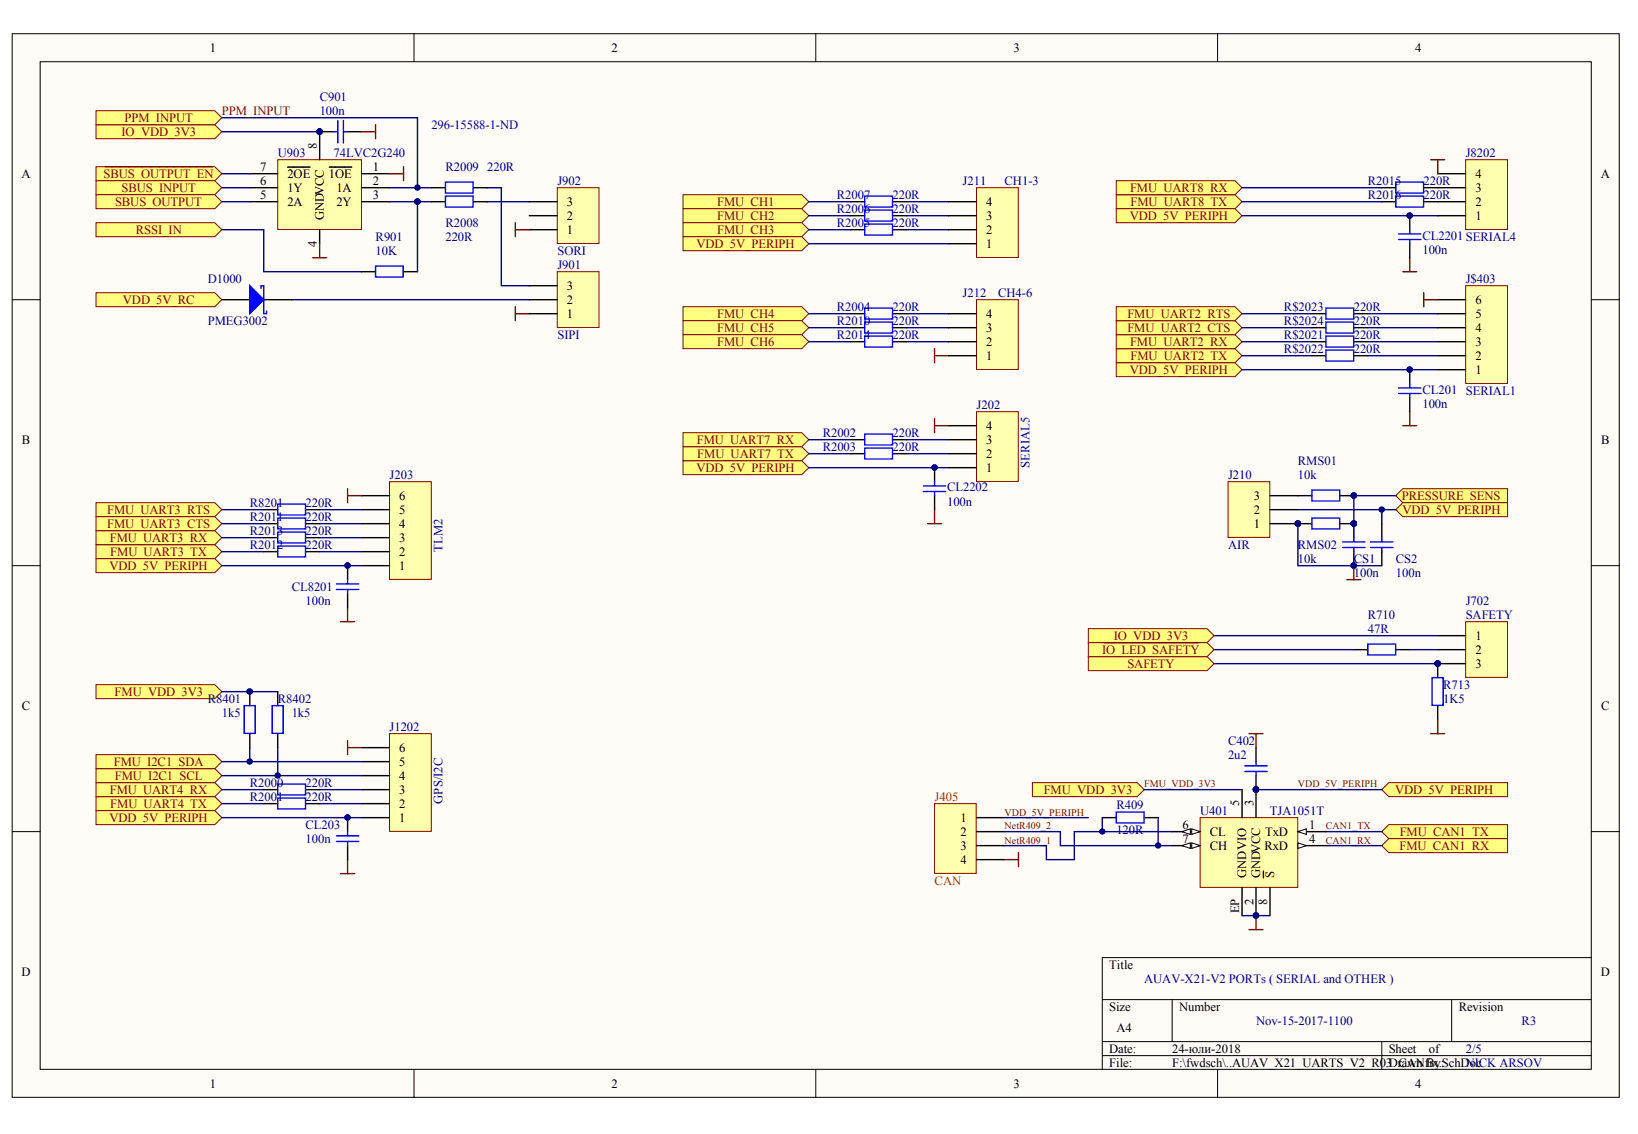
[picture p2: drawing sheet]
<svg xmlns="http://www.w3.org/2000/svg" width="289mm" height="200mm" viewBox="0 0 289 200" stroke-linecap="round" stroke-linejoin="round" font-family="sans-serif">
<defs><g id="words">
<g font-size="2.2">
<text x="37" y="9.2">1</text>
<text x="107.9" y="9.2">2</text>
<text x="178.8" y="9.2">3</text>
<text x="249.6" y="9.2">4</text>
<text x="55.9" y="26.2" transform="rotate(-90 55.9 26.2)">8</text>
<text x="3.8" y="31.4">A</text>
<text x="45.9" y="35.1">5</text>
<text x="45.9" y="32.6">6</text>
<text x="45.9" y="30.2">7</text>
<text x="50.7" y="33.9">1Y</text>
<text x="50.7" y="31.4">2OE</text>
<text x="58" y="31.4">1OE</text>
<text x="59.3" y="33.9">1A</text>
<text x="65.8" y="30.2">1</text>
<text x="65.8" y="32.6">2</text>
<text x="65.8" y="35.1">3</text>
<text x="260.3" y="33.9">3</text>
<text x="260.3" y="31.4">4</text>
<text x="282.4" y="31.4">A</text>
<text x="50.7" y="36.3">2A</text>
<text x="57.1" y="38.8" transform="rotate(-90 57.1 38.8)">GNDVCC</text>
<text x="59.3" y="36.3">2Y</text>
<text x="100" y="41.3">1</text>
<text x="100" y="38.8">2</text>
<text x="100" y="36.3">3</text>
<text x="174" y="41.3">2</text>
<text x="174" y="38.8">3</text>
<text x="174" y="36.3">4</text>
<text x="260.3" y="38.8">1</text>
<text x="260.3" y="36.3">2</text>
<text x="55.9" y="43.6" transform="rotate(-90 55.9 43.6)">4</text>
<text x="174" y="43.7">1</text>
<text x="100" y="53.6">2</text>
<text x="100" y="51.1">3</text>
<text x="260.3" y="53.6">6</text>
<text x="100" y="56.1">1</text>
<text x="174" y="58.6">3</text>
<text x="174" y="56.1">4</text>
<text x="260.3" y="58.6">4</text>
<text x="260.3" y="56.1">5</text>
<text x="174" y="63.5">1</text>
<text x="174" y="61">2</text>
<text x="260.3" y="66">1</text>
<text x="260.3" y="63.5">2</text>
<text x="260.3" y="61">3</text>
<text x="174" y="75.8">4</text>
<text x="3.9" y="78.3">B</text>
<text x="174" y="83.2">1</text>
<text x="174" y="80.8">2</text>
<text x="174" y="78.3">3</text>
<text x="282.4" y="78.3">B</text>
<text x="70.4" y="88.2">6</text>
<text x="221.2" y="88.2">3</text>
<text x="70.4" y="95.6">3</text>
<text x="70.4" y="93.1">4</text>
<text x="70.4" y="90.7">5</text>
<text x="221.2" y="93.1">1</text>
<text x="221.2" y="90.7">2</text>
<text x="70.4" y="100.6">1</text>
<text x="70.4" y="98.1">2</text>
<text x="260.3" y="112.9">1</text>
<text x="260.3" y="115.3">2</text>
<text x="260.3" y="117.8">3</text>
<text x="3.9" y="125.2">C</text>
<text x="282.4" y="125.2">C</text>
<text x="70.4" y="137.6">4</text>
<text x="70.4" y="135.1">5</text>
<text x="70.4" y="132.7">6</text>
<text x="70.4" y="142.5">2</text>
<text x="70.4" y="140">3</text>
<text x="218.6" y="142.3" transform="rotate(-90 218.6 142.3)">5</text>
<text x="221.1" y="142.3" transform="rotate(-90 221.1 142.3)">3</text>
<text x="70.4" y="145">1</text>
<text x="169.4" y="145">1</text>
<text x="169.4" y="147.4">2</text>
<text x="169.4" y="149.9">3</text>
<text x="208.6" y="146.2">6</text>
<text x="208.6" y="148.7">7</text>
<text x="213.4" y="147.4">CL</text>
<text x="213.4" y="149.9">CH</text>
<text x="223" y="149.9">RxD</text>
<text x="223.1" y="147.4">TxD</text>
<text x="230.9" y="146.2">1</text>
<text x="230.9" y="148.7">4</text>
<text x="169.4" y="152.4">4</text>
<text x="219.8" y="154.9" transform="rotate(-90 219.8 154.9)">GNDVIO</text>
<text x="222.3" y="154.9" transform="rotate(-90 222.3 154.9)">GNDVCC</text>
<text x="224.8" y="154.9" transform="rotate(-90 224.8 154.9)">S</text>
<text x="218.6" y="161.1" transform="rotate(-90 218.6 161.1)">EP</text>
<text x="221.1" y="159.7" transform="rotate(-90 221.1 159.7)">2</text>
<text x="223.5" y="159.7" transform="rotate(-90 223.5 159.7)">8</text>
<text x="3.8" y="172.1">D</text>
<text x="195.7" y="170.9">Title</text>
<text x="282.4" y="172.1">D</text>
<text x="195.7" y="178.3">Size</text>
<text x="208" y="178.3">Number</text>
<text x="257.3" y="178.3">Revision</text>
<text x="195.7" y="185.7">Date:</text>
<text x="196.9" y="182">A4</text>
<text x="206.7" y="185.7">24-юли-2018</text>
<text x="245" y="185.7">Sheet</text>
<text x="252" y="185.7">of</text>
<text x="37" y="191.9">1</text>
<text x="107.9" y="191.9">2</text>
<text x="178.8" y="191.9">3</text>
<text x="195.7" y="188.2">File:</text>
<text x="206.7" y="188.2">F:\fwdsch\..AUAV_X21_UARTS_V2_R03_CANfix.SchDoc</text>
<text x="245" y="188.2">Drawn By:</text>
<text x="249.6" y="191.9">4</text>
</g>
<g font-size="2.2" fill="#000080">
<text x="56.4" y="17.8">C901</text>
<text x="56.4" y="20.3">100n</text>
<text x="76.1" y="22.7">296-15588-1-ND</text>
<text x="49" y="27.7">U903</text>
<text x="58.8" y="27.7">74LVC2G240</text>
<text x="258.5" y="27.7">J8202</text>
<text x="78.6" y="30.2">R2009</text>
<text x="86" y="30.2">220R</text>
<text x="98.3" y="32.6">J902</text>
<text x="147.6" y="35.1">R2007</text>
<text x="157.4" y="35.1">220R</text>
<text x="169.8" y="32.6">J211</text>
<text x="177.2" y="32.6">CH1-3</text>
<text x="241.3" y="32.6">R2015</text>
<text x="241.3" y="35.1">R2016</text>
<text x="251.1" y="32.6">220R</text>
<text x="251.1" y="35.1">220R</text>
<text x="78.6" y="40">R2008</text>
<text x="147.6" y="40">R2005</text>
<text x="147.6" y="37.6">R2006</text>
<text x="157.4" y="40">220R</text>
<text x="157.4" y="37.6">220R</text>
<text x="66.3" y="42.5">R901</text>
<text x="66.3" y="45">10K</text>
<text x="78.6" y="42.5">220R</text>
<text x="98.3" y="47.4">J901</text>
<text x="98.3" y="45">SORI</text>
<text x="250.9" y="42.2">CL2201SERIAL4</text>
<text x="250.9" y="44.7">100n</text>
<text x="36.7" y="49.9">D1000</text>
<text x="169.8" y="52.4">J212</text>
<text x="176" y="52.4">CH4-6</text>
<text x="258.5" y="49.9">J$403</text>
<text x="36.7" y="57.3">PMEG3002</text>
<text x="98.3" y="59.8">SIPI</text>
<text x="147.6" y="54.8">R2004</text>
<text x="147.6" y="57.3">R2010</text>
<text x="147.6" y="59.8">R2014</text>
<text x="157.4" y="54.8">220R</text>
<text x="157.4" y="57.3">220R</text>
<text x="157.4" y="59.8">220R</text>
<text x="226.5" y="59.8">R$2021</text>
<text x="226.5" y="54.8">R$2023</text>
<text x="226.5" y="57.3">R$2024</text>
<text x="238.8" y="59.8">220R</text>
<text x="238.8" y="54.8">220R</text>
<text x="238.8" y="57.3">220R</text>
<text x="226.5" y="62.3">R$2022</text>
<text x="238.8" y="62.3">220R</text>
<text x="250.9" y="69.4">CL201 SERIAL1</text>
<text x="250.9" y="71.9">100n</text>
<text x="145.1" y="77.1">R2002</text>
<text x="157.4" y="77.1">220R</text>
<text x="172.2" y="72.1">J202</text>
<text x="145.1" y="79.5">R2003</text>
<text x="157.4" y="79.5">220R</text>
<text x="181.6" y="82.5" transform="rotate(-90 181.6 82.5)">SERIAL5</text>
<text x="228.9" y="82">RMS01</text>
<text x="44.1" y="89.4">R8201</text>
<text x="53.9" y="89.4">220R</text>
<text x="68.7" y="84.5">J203</text>
<text x="167.1" y="86.7">CL2202</text>
<text x="167.1" y="89.2">100n</text>
<text x="216.6" y="84.5">J210</text>
<text x="228.9" y="84.5">10k</text>
<text x="44.1" y="91.9">R2011</text>
<text x="44.1" y="94.4">R2013</text>
<text x="53.9" y="91.9">220R</text>
<text x="53.9" y="94.4">220R</text>
<text x="44.1" y="96.8">R2012</text>
<text x="53.9" y="96.8">220R</text>
<text x="78.1" y="97.3" transform="rotate(-90 78.1 97.3)">TLM2</text>
<text x="216.6" y="96.8">AIR</text>
<text x="228.9" y="96.8">RMS02</text>
<text x="228.9" y="99.3">10k</text>
<text x="238.8" y="99.3">CS1</text>
<text x="238.8" y="101.8">100n</text>
<text x="246.2" y="99.3">CS2</text>
<text x="246.2" y="101.8">100n</text>
<text x="51.5" y="104.2">CL8201</text>
<text x="53.9" y="106.7">100n</text>
<text x="258.5" y="106.7">J702</text>
<text x="241.3" y="109.2">R710</text>
<text x="241.3" y="111.6">47R</text>
<text x="258.5" y="109.2">SAFETY</text>
<text x="36.7" y="124">R8401</text>
<text x="49" y="124">R8402</text>
<text x="254.6" y="121.5">R713</text>
<text x="254.6" y="124">1K5</text>
<text x="39.1" y="126.5">1k5</text>
<text x="51.5" y="126.5">1k5</text>
<text x="68.7" y="128.9">J1202</text>
<text x="216.6" y="131.4">C402</text>
<text x="216.6" y="133.9">2u2</text>
<text x="44.1" y="138.8">R2000</text>
<text x="44.1" y="141.3">R2001</text>
<text x="53.9" y="138.8">220R</text>
<text x="53.9" y="141.3">220R</text>
<text x="78.1" y="141.7" transform="rotate(-90 78.1 141.7)">GPS/I2C</text>
<text x="196.9" y="142.8">R409</text>
<text x="211.7" y="143.7">U401</text>
<text x="224" y="143.7">TJA1051T</text>
<text x="53.9" y="146.2">CL203</text>
<text x="53.9" y="148.7">100n</text>
<text x="196.9" y="147.2">120R</text>
<text x="201.8" y="173.4">AUAV-X21-V2 PORTs ( SERIAL and OTHER )</text>
<text x="221.5" y="180.8">Nov-15-2017-1100</text>
<text x="258.5" y="185.7">2/5</text>
<text x="268.4" y="180.8">R3</text>
<text x="258.5" y="188.2">NICK ARSOV</text>
</g>
<g font-size="2.2" fill="#800000">
<text x="22" y="21.5">PPM_INPUT</text>
<text x="39.1" y="20.3">PPM_INPUT</text>
<text x="21.4" y="24">IO_VDD_3V3</text>
<text x="18.3" y="31.4">SBUS_OUTPUT_EN</text>
<text x="21.4" y="33.9">SBUS_INPUT</text>
<text x="199.3" y="33.9">FMU_UART8_RX</text>
<text x="20.3" y="36.3">SBUS_OUTPUT</text>
<text x="24" y="41.3">RSSI_IN</text>
<text x="126.5" y="36.3">FMU_CH1</text>
<text x="126.5" y="38.8">FMU_CH2</text>
<text x="126.5" y="41.3">FMU_CH3</text>
<text x="199.3" y="38.8">VDD_5V_PERIPH</text>
<text x="199.4" y="36.3">FMU_UART8_TX</text>
<text x="122.9" y="43.7">VDD_5V_PERIPH</text>
<text x="21.7" y="53.6">VDD_5V_RC</text>
<text x="126.5" y="56.1">FMU_CH4</text>
<text x="126.5" y="58.6">FMU_CH5</text>
<text x="198.9" y="58.6">FMU_UART2_CTS</text>
<text x="198.9" y="56.1">FMU_UART2_RTS</text>
<text x="126.5" y="61">FMU_CH6</text>
<text x="199.3" y="66">VDD_5V_PERIPH</text>
<text x="199.3" y="61">FMU_UART2_RX</text>
<text x="199.4" y="63.5">FMU_UART2_TX</text>
<text x="122.9" y="83.2">VDD_5V_PERIPH</text>
<text x="122.9" y="78.3">FMU_UART7_RX</text>
<text x="123" y="80.8">FMU_UART7_TX</text>
<text x="247.3" y="88.2">PRESSURE_SENS</text>
<text x="18.9" y="90.7">FMU_UART3_RTS</text>
<text x="18.9" y="93.1">FMU_UART3_CTS</text>
<text x="19.4" y="95.6">FMU_UART3_RX</text>
<text x="247.4" y="90.7">VDD_5V_PERIPH</text>
<text x="19.3" y="100.6">VDD_5V_PERIPH</text>
<text x="19.4" y="98.1">FMU_UART3_TX</text>
<text x="196.5" y="112.9">IO_VDD_3V3</text>
<text x="194.4" y="115.3">IO_LED_SAFETY</text>
<text x="198.9" y="117.8">SAFETY</text>
<text x="20.2" y="122.8">FMU_VDD_3V3</text>
<text x="20.1" y="135.1">FMU_I2C1_SDA</text>
<text x="20.2" y="137.6">FMU_I2C1_SCL</text>
<text x="19.4" y="140">FMU_UART4_RX</text>
<text x="19.4" y="142.5">FMU_UART4_TX</text>
<text x="184.1" y="140">FMU_VDD_3V3</text>
<text x="246.1" y="140">VDD_5V_PERIPH</text>
<text x="19.3" y="145">VDD_5V_PERIPH</text>
<text x="246.9" y="149.9">FMU_CAN1_RX</text>
<text x="246.9" y="147.4">FMU_CAN1_TX</text>
</g>
<g font-size="2.2" fill="#f00">
<text x="164.9" y="141.3">J405</text>
<text x="164.9" y="156.1">CAN</text>
</g>
<g font-size="1.8" fill="#800000">
<text x="177.2" y="143.9">VDD_5V_PERIPH</text>
<text x="201.8" y="138.9">FMU_VDD_3V3</text>
<text x="228.9" y="138.9">VDD_5V_PERIPH</text>
<text x="177.2" y="148.8">NetR409_1</text>
<text x="177.2" y="146.3">NetR409_2</text>
<text x="233.9" y="146.3">CAN1_TX</text>
<text x="233.9" y="148.8">CAN1_RX</text>
</g>
</g></defs>
<g fill="#fffcf8" stroke="#000" stroke-width=".18">
<path d="M2.2 5.9h283.4v187.7h-283.4z"/>
<path d="M7.1 10.9h273.6v177.7h-273.6z"/>
</g>
<g fill="none" stroke="#000" stroke-width=".18">
<path d="M73 5.9v5M143.9 5.9v5M214.8 5.9v5M2.2 52.9h4.9M280.7 52.9h4.9M2.2 99.8h4.9M280.7 99.8h4.9M2.2 146.7h4.9M280.7 146.7h4.9M194.4 176.3h86.3M206.8 176.3v7.4M256.1 176.3v7.4"/>
<path d="M280.7 168.9h-86.3v19.8M73 188.7v4.9M143.9 188.7v4.9M194.4 183.7h86.3M194.4 186.2h86.3M214.8 188.7v4.9M243.7 183.7v5"/>
</g>
<path d="M247.4 75.1h2.5M248.7 72.6v2.5" fill="none" stroke="#800000" stroke-width=".25"/>
<g fill="#ffff80" stroke="#800000" stroke-width=".18">
<path d="M196.9 64h20.9l1.3 1.2-1.3 1.2h-20.9z" fill-rule="evenodd"/>
<path d="M196.9 61.5h20.9l1.3 1.2-1.3 1.3h-20.9z" fill-rule="evenodd"/>
<path d="M196.9 59h20.9l1.3 1.3-1.3 1.2h-20.9z" fill-rule="evenodd"/>
<path d="M196.9 56.6h20.9l1.3 1.2-1.3 1.2h-20.9z" fill-rule="evenodd"/>
<path d="M196.9 54.1h20.9l1.3 1.2-1.3 1.3h-20.9z" fill-rule="evenodd"/>
<path d="M16.9 140.5h21l1.2 1.3-1.2 1.2h-21z" fill-rule="evenodd"/>
<path d="M16.9 138.1h21l1.2 1.2-1.2 1.2h-21z" fill-rule="evenodd"/>
</g>
<path d="M219.1 57.8h12.3M219.1 55.3h12.3M219.1 62.7h12.3" fill="none" stroke="#000080" stroke-width=".25"/>
<path d="M248.7 65.2v2.5M248.7 70.1v2.5" fill="none" stroke="#000" stroke-width=".25"/>
<circle cx="248.7" cy="65.2" r=".48" fill="#000080" stroke="#000080" stroke-width=".18"/>
<path d="M246.7 69.4h3.9M246.7 68.4h3.9M248.7 67.7v.7M248.7 69.4v.7" fill="none" stroke="#00f" stroke-width=".25"/>
<path d="M172.2 72.6h7.4v12.3h-7.4z" fill="#ffffb0" stroke="#800000" stroke-width=".18"/>
<path d="M167.3 77.6h4.9M167.3 75.1h4.9M167.3 82.5h4.9M167.3 80h4.9" fill="none" stroke="#000" stroke-width=".25"/>
<g fill="#ffff80" stroke="#800000" stroke-width=".18">
<path d="M16.9 96.1h21l1.2 1.2-1.2 1.2h-21z" fill-rule="evenodd"/>
<path d="M16.9 93.6h21l1.2 1.2-1.2 1.3h-21z" fill-rule="evenodd"/>
<path d="M120.5 81.3h20.9l1.3 1.2-1.3 1.2h-20.9z" fill-rule="evenodd"/>
<path d="M120.5 78.8h20.9l1.3 1.2-1.3 1.3h-20.9z" fill-rule="evenodd"/>
<path d="M120.5 76.3h20.9l1.3 1.3-1.3 1.2h-20.9z" fill-rule="evenodd"/>
</g>
<path d="M68.7 129.4h7.4v17.2h-7.4z" fill="#ffffb0" stroke="#800000" stroke-width=".18"/>
<path d="M63.8 139.3h4.9M63.8 136.8h4.9M63.8 134.3h4.9M63.8 131.9h4.9M63.8 144.2h4.9M63.8 141.8h4.9" fill="none" stroke="#000" stroke-width=".25"/>
<path d="M164.8 73.9v2.4M164.8 75.1h2.5" fill="none" stroke="#800000" stroke-width=".25"/>
<path d="M142.7 82.5h24.6" fill="none" stroke="#000080" stroke-width=".25"/>
<path d="M16.9 143h21l1.2 1.2-1.2 1.3h-21z" fill-rule="evenodd" fill="#ffff80" stroke="#800000" stroke-width=".18"/>
<path d="M68.7 85h7.4v17.2h-7.4z" fill="#ffffb0" stroke="#800000" stroke-width=".18"/>
<path d="M63.8 99.8h4.9M63.8 97.3h4.9M63.8 94.8h4.9M63.8 92.4h4.9M63.8 89.9h4.9M63.8 87.4h4.9M61.3 144.2v2.5M61.3 149.2v2.4" fill="none" stroke="#000" stroke-width=".25"/>
<path d="M60.1 154.1h2.4M61.3 151.6v2.5" fill="none" stroke="#800000" stroke-width=".25"/>
<path d="M142.7 77.6h7.4M159.9 77.6h7.4M39.1 97.3h7.4M39.1 89.9h7.4M56.4 97.3h7.4M56.4 89.9h7.4M142.7 80h7.4M159.9 80h7.4M39.1 139.3h7.4M39.1 144.2h24.7M39.1 141.8h7.4" fill="none" stroke="#000080" stroke-width=".25"/>
<circle cx="61.3" cy="144.2" r=".48" fill="#000080" stroke="#000080" stroke-width=".18"/>
<path d="M59.3 147.4h4M59.3 148.4h4M61.3 146.7v.7M61.3 148.4v.8" fill="none" stroke="#00f" stroke-width=".25"/>
<g fill="#ffff80" stroke="#800000" stroke-width=".18">
<path d="M120.5 34.3h20.9l1.3 1.3-1.3 1.2h-20.9z" fill-rule="evenodd"/>
<path d="M120.5 36.8h20.9l1.3 1.2-1.3 1.3h-20.9z" fill-rule="evenodd"/>
<path d="M120.5 39.3h20.9l1.3 1.2-1.3 1.3h-20.9z" fill-rule="evenodd"/>
<path d="M120.5 54.1h20.9l1.3 1.2-1.3 1.3h-20.9z" fill-rule="evenodd"/>
<path d="M120.5 56.6h20.9l1.3 1.2-1.3 1.2h-20.9z" fill-rule="evenodd"/>
</g>
<path d="M142.7 35.6h7.4M142.7 38h7.4M159.9 35.6h7.4M159.9 38h7.4M142.7 57.8h7.4M142.7 40.5h7.4M142.7 55.3h7.4M159.9 40.5h7.4M159.9 55.3h7.4M56.4 139.3h7.4M56.4 141.8h7.4" fill="none" stroke="#000080" stroke-width=".25"/>
<path d="M49 28.2h14.8v12.3h-14.8z" fill="#ffffb0" stroke="#800000" stroke-width=".18"/>
<g fill="none" stroke="#000" stroke-width=".25">
<path d="M44.1 30.6h4.9M44.1 33.1h4.9M44.1 35.6h4.9M50.7 29.5h4M58.1 29.5h4M58.8 23.2h-2.4v5M61.3 23.2h2.5M63.8 30.6h4.9M63.8 33.1h4.9M63.8 35.6h4.9M56.4 40.5v2.5M63.8 47.9h2.4"/>
<path d="M71.2 47.9h2.4"/>
</g>
<circle cx="56.4" cy="23.2" r=".48" fill="#000080" stroke="#000080" stroke-width=".18"/>
<path d="M58.8 23.2h.8M59.6 21.3v3.9M60.6 21.3v3.9M60.6 23.2h.7M66.2 46.9h4.9v2h-4.9z" fill="none" stroke="#00f" stroke-width=".25"/>
<path d="M55.2 45.5h2.4M56.4 43v2.5M90.9 54.1v2.5M90.9 55.3h2.5" fill="none" stroke="#800000" stroke-width=".25"/>
<path d="M68.7 33.1h7.4" fill="none" stroke="#000080" stroke-width=".25"/>
<g fill="#ffff80" stroke="#800000" stroke-width=".18">
<path d="M16.9 22h21l1.2 1.2-1.2 1.3h-21z" fill-rule="evenodd"/>
<path d="M16.9 29.4h21l1.2 1.2-1.2 1.3h-21z" fill-rule="evenodd"/>
</g>
<path d="M18.6 29.4h18.9" fill="none" stroke="#800000" stroke-width=".25"/>
<g fill="#ffff80" stroke="#800000" stroke-width=".18">
<path d="M16.9 31.9h21l1.2 1.2-1.2 1.2h-21z" fill-rule="evenodd"/>
<path d="M16.9 34.3h21l1.2 1.3-1.2 1.2h-21z" fill-rule="evenodd"/>
<path d="M16.9 19.5h21l1.2 1.3-1.2 1.2h-21z" fill-rule="evenodd"/>
<path d="M16.9 39.3h21l1.2 1.2-1.2 1.3h-21z" fill-rule="evenodd"/>
</g>
<path d="M63.8 23.2h2.4M66.2 22v2.5M68.7 30.6h2.5M71.2 29.4v2.5" fill="none" stroke="#800000" stroke-width=".25"/>
<path d="M39.1 20.8h34.5v12.3M39.1 23.2h17.3M39.1 30.6h5M39.1 33.1h5M39.1 35.6h5M73.6 35.6h2.5M39.1 40.5h7.4v7.4h17.3" fill="none" stroke="#000080" stroke-width=".25"/>
<g fill="#000080" stroke="#000080" stroke-width=".18">
<circle cx="56.4" cy="23.2" r=".48"/>
<circle cx="73.6" cy="33.1" r=".48"/>
<circle cx="73.6" cy="35.6" r=".48"/>
</g>
<path d="M16.9 51.6h21l1.2 1.3-1.2 1.2h-21z" fill-rule="evenodd" fill="#ffff80" stroke="#800000" stroke-width=".18"/>
<path d="M51.5 52.9h41.9M159.9 57.8h7.4M241.3 57.8h12.3M241.3 55.3h12.3M219.1 65.2h34.5M219.1 60.3h12.3M241.3 60.3h12.3M241.3 62.7h12.3" fill="none" stroke="#000080" stroke-width=".25"/>
<path d="M258.5 50.4h7.4v17.2h-7.4z" fill="#ffffb0" stroke="#800000" stroke-width=".18"/>
<path d="M253.6 57.8h4.9M253.6 55.3h4.9M253.6 52.9h4.9M253.6 65.2h4.9M253.6 62.7h4.9M253.6 60.3h4.9M238.8 92.4v2.4M238.8 97.3v2.5" fill="none" stroke="#000" stroke-width=".25"/>
<g fill="#000080" stroke="#000080" stroke-width=".18">
<circle cx="238.8" cy="99.8" r=".48"/>
<circle cx="238.8" cy="92.3" r=".48"/>
</g>
<path d="M236.8 95.6h4M236.8 96.6h4M238.8 94.8v.8M238.8 96.6v.7" fill="none" stroke="#00f" stroke-width=".25"/>
<path d="M247.4 86.2h18.5v2.5h-18.5l-1.2-1.3z" fill-rule="evenodd" fill="#ffff80" stroke="#800000" stroke-width=".18"/>
<path d="M238.8 99.8v2.4M237.6 102.2h2.4" fill="none" stroke="#800000" stroke-width=".25"/>
<g fill="#000080" stroke="#000080" stroke-width=".18">
<circle cx="238.8" cy="99.8" r=".48"/>
<circle cx="228.9" cy="92.3" r=".48"/>
</g>
<path d="M228.9 92.4v7.4h14.8" fill="none" stroke="#000080" stroke-width=".25"/>
<path d="M247.4 88.7h18.5v2.4h-18.5l-1.2-1.2z" fill-rule="evenodd" fill="#ffff80" stroke="#800000" stroke-width=".18"/>
<path d="M39.1 52.9h5M46.5 52.9h5M243.7 92.4v2.4M243.7 97.3v2.5" fill="none" stroke="#000" stroke-width=".25"/>
<path d="M46 50.9v-.5h.5v4.9h.5v-.5M241.8 95.6h3.9M241.8 96.6h3.9M243.7 94.8v.8M243.7 96.6v.7" fill="none" stroke="#00f" stroke-width=".25"/>
<path d="M44.1 50.4l2.4 2.5-2.4 2.4z" fill="#00f" stroke="#00f" stroke-width=".25"/>
<g fill="#ffff80" stroke="#800000" stroke-width=".18">
<path d="M16.9 88.7h21l1.2 1.2-1.2 1.2h-21z" fill-rule="evenodd"/>
<path d="M16.9 91.1h21l1.2 1.3-1.2 1.2h-21z" fill-rule="evenodd"/>
</g>
<path d="M56.4 92.4h7.4M56.4 94.8h7.4" fill="none" stroke="#000080" stroke-width=".25"/>
<g fill="#ffff80" stroke="#800000" stroke-width=".18">
<path d="M196.9 34.3h20.9l1.3 1.3-1.3 1.2h-20.9z" fill-rule="evenodd"/>
<path d="M196.9 31.9h20.9l1.3 1.2-1.3 1.2h-20.9z" fill-rule="evenodd"/>
</g>
<path d="M231.4 55.3h2.5M231.4 57.8h2.5M238.8 55.3h2.5M238.8 57.8h2.5M231.4 60.3h2.5M231.4 62.7h2.5M238.8 60.3h2.5M238.8 62.7h2.5M228.9 87.4h2.5M228.9 92.4h2.5M236.3 87.4h2.5M236.3 92.4h2.5" fill="none" stroke="#000" stroke-width=".25"/>
<path d="M233.9 59.3h4.9v1.9h-4.9zM233.9 54.3h4.9v2h-4.9zM233.9 56.8h4.9v1.9h-4.9zM233.9 61.8h4.9v1.9h-4.9zM231.4 86.4h4.9v2h-4.9zM231.4 91.4h4.9v1.9h-4.9z" fill="none" stroke="#00f" stroke-width=".25"/>
<g fill="#000080" stroke="#000080" stroke-width=".18">
<circle cx="238.8" cy="87.4" r=".48"/>
<circle cx="228.9" cy="92.3" r=".48"/>
<circle cx="238.8" cy="92.3" r=".48"/>
</g>
<path d="M258.5 28.2h7.4v12.3h-7.4z" fill="#ffffb0" stroke="#800000" stroke-width=".18"/>
<path d="M253.6 38h4.9M253.6 35.6h4.9M253.6 33.1h4.9M253.6 30.6h4.9" fill="none" stroke="#000" stroke-width=".25"/>
<path d="M196.9 36.8h20.9l1.3 1.2-1.3 1.3h-20.9z" fill-rule="evenodd" fill="#ffff80" stroke="#800000" stroke-width=".18"/>
<path d="M252.4 28.2h2.4M253.6 28.2v2.4" fill="none" stroke="#800000" stroke-width=".25"/>
<path d="M219.1 38h34.5M219.1 33.1h24.6M219.1 35.6h24.6M39.1 92.4h7.4M39.1 94.8h7.4" fill="none" stroke="#000080" stroke-width=".25"/>
<path d="M46.5 89.9h2.5M53.9 89.9h2.5" fill="none" stroke="#000" stroke-width=".25"/>
<path d="M49 88.9h4.9v1.9h-4.9z" fill="none" stroke="#00f" stroke-width=".25"/>
<path d="M120.5 59h20.9l1.3 1.3-1.3 1.2h-20.9z" fill-rule="evenodd" fill="#ffff80" stroke="#800000" stroke-width=".18"/>
<path d="M142.7 60.3h7.4M159.9 60.3h7.4" fill="none" stroke="#000080" stroke-width=".25"/>
<path d="M164.8 61.5v2.5M164.8 62.7h2.5M60.1 109.7h2.4M61.3 107.2v2.5" fill="none" stroke="#800000" stroke-width=".25"/>
<path d="M16.9 98.5h21l1.2 1.3-1.2 1.2h-21z" fill-rule="evenodd" fill="#ffff80" stroke="#800000" stroke-width=".18"/>
<g fill="none" stroke="#000" stroke-width=".25">
<path d="M76.1 35.6h2.5M76.1 33.1h2.5M83.5 35.6h2.5M83.5 33.1h2.5M150.1 38h2.4M150.1 35.6h2.4M157.5 38h2.4M157.5 35.6h2.4M243.7 35.6h2.5M243.7 33.1h2.5M251.1 35.6h2.5M251.1 33.1h2.5"/>
<path d="M150.1 55.3h2.4M150.1 40.5h2.4M150.1 57.8h2.4M157.5 55.3h2.4M157.5 40.5h2.4M157.5 57.8h2.4M150.1 77.6h2.4M150.1 60.3h2.4M157.5 77.6h2.4M157.5 60.3h2.4M46.5 92.4h2.5M46.5 97.3h2.5"/>
<path d="M46.5 94.8h2.5M53.9 92.4h2.5M53.9 97.3h2.5M53.9 94.8h2.5M61.3 99.8v2.4M150.1 80h2.4M157.5 80h2.4M61.3 104.7v2.5M46.5 139.3h2.5M53.9 139.3h2.5M46.5 141.8h2.5M53.9 141.8h2.5"/>
</g>
<circle cx="61.3" cy="99.8" r=".48" fill="#000080" stroke="#000080" stroke-width=".18"/>
<g fill="none" stroke="#00f" stroke-width=".25">
<path d="M78.6 34.6h4.9v1.9h-4.9zM78.6 32.1h4.9v1.9h-4.9zM152.5 39.5h4.9v2h-4.9zM152.5 37.1h4.9v1.9h-4.9zM152.5 34.6h4.9v1.9h-4.9zM246.2 32.1h4.9v1.9h-4.9zM246.2 34.6h4.9v1.9h-4.9zM152.5 54.3h4.9v2h-4.9zM152.5 56.8h4.9v1.9h-4.9zM152.5 59.3h4.9v1.9h-4.9zM152.5 76.6h4.9v1.9h-4.9zM152.5 79h4.9v2h-4.9z"/>
<path d="M49 91.4h4.9v1.9h-4.9zM49 96.3h4.9v1.9h-4.9zM49 93.9h4.9v1.9h-4.9zM59.3 104h4M59.3 103h4M61.3 102.2v.8M61.3 104v.7M49 138.3h4.9v1.9h-4.9zM49 140.8h4.9v1.9h-4.9z"/>
</g>
<path d="M39.1 99.8h24.7" fill="none" stroke="#000080" stroke-width=".25"/>
<path d="M258.5 109.7h7.4v9.8h-7.4z" fill="#ffffb0" stroke="#800000" stroke-width=".18"/>
<path d="M238.8 114.6h2.5M246.2 114.6h2.5M253.6 112.1h4.9M253.6 114.6h4.9M258.5 117.1h-4.9v2.4M253.6 124.5v2.4" fill="none" stroke="#000" stroke-width=".25"/>
<circle cx="253.6" cy="117" r=".48" fill="#000080" stroke="#000080" stroke-width=".18"/>
<path d="M241.3 113.6h4.9v1.9h-4.9zM252.6 119.5h2v4.9h-2z" fill="none" stroke="#00f" stroke-width=".25"/>
<path d="M252.4 129.4h2.4M253.6 126.9v2.5" fill="none" stroke="#800000" stroke-width=".25"/>
<path d="M214.2 112.1h39.4M214.2 114.6h24.6M214.2 117.1h39.4M248.7 114.6h4.9" fill="none" stroke="#000080" stroke-width=".25"/>
<g fill="#ffff80" stroke="#800000" stroke-width=".18">
<path d="M192 110.9h20.9l1.3 1.2-1.3 1.3h-20.9z" fill-rule="evenodd"/>
<path d="M192 115.8h20.9l1.3 1.3-1.3 1.2h-20.9z" fill-rule="evenodd"/>
<path d="M16.9 120.8h21l1.2 1.2-1.2 1.2h-21z" fill-rule="evenodd"/>
<path d="M16.9 135.6h21l1.2 1.2-1.2 1.3h-21z" fill-rule="evenodd"/>
<path d="M16.9 133.1h21l1.2 1.2-1.2 1.3h-21z" fill-rule="evenodd"/>
</g>
<path d="M39.1 134.3h24.7M39.1 136.8h24.7M49 131.9v4.9" fill="none" stroke="#000080" stroke-width=".25"/>
<circle cx="49" cy="136.8" r=".48" fill="#000080" stroke="#000080" stroke-width=".18"/>
<path d="M192 113.4h20.9l1.3 1.2-1.3 1.2h-20.9z" fill-rule="evenodd" fill="#ffff80" stroke="#800000" stroke-width=".18"/>
<path d="M194.7 113.4h16.7" fill="none" stroke="#800000" stroke-width=".25"/>
<path d="M39.1 122h9.9" fill="none" stroke="#000080" stroke-width=".25"/>
<path d="M44.1 122v2.5M44.1 129.4v2.5M49 122v2.5M49 129.4v2.5" fill="none" stroke="#000" stroke-width=".25"/>
<circle cx="44.1" cy="122" r=".48" fill="#000080" stroke="#000080" stroke-width=".18"/>
<path d="M43.1 124.5h1.9v4.9h-1.9zM48 124.5h1.9v4.9h-1.9z" fill="none" stroke="#00f" stroke-width=".25"/>
<path d="M164.8 141.8h7.4v12.3h-7.4z" fill="#ffffb0" stroke="#800000" stroke-width=".18"/>
<path d="M172.2 144.2h5M172.2 146.7h5M172.2 149.2h5M172.2 151.6h5" fill="none" stroke="#000" stroke-width=".25"/>
<g fill="#ffff80" stroke="#800000" stroke-width=".18">
<path d="M245 138.1h20.9v2.4h-20.9l-1.3-1.2z" fill-rule="evenodd"/>
<path d="M245 145.5h20.9v2.4h-20.9l-1.3-1.2z" fill-rule="evenodd"/>
<path d="M245 147.9h20.9v2.5h-20.9l-1.3-1.2z" fill-rule="evenodd"/>
<path d="M182.1 138.1h18.5l1.2 1.2-1.2 1.2h-18.5z" fill-rule="evenodd"/>
</g>
<path d="M221.5 131.9v2.4M221.5 136.8v2.5M194.4 144.2h2.5M201.8 144.2h2.5" fill="none" stroke="#000" stroke-width=".25"/>
<path d="M219.6 136.1h3.9M219.6 135.1h3.9M221.5 134.3v.8M221.5 136.1v.7M196.9 143.2h4.9v2h-4.9z" fill="none" stroke="#00f" stroke-width=".25"/>
<path d="M220.3 129.4h2.5M221.5 129.4v2.5M177.2 151.6h2.4M179.6 150.4v2.5M220.3 164h2.5M221.5 161.5v2.5" fill="none" stroke="#800000" stroke-width=".25"/>
<path d="M206.8 146.7h-17.3v4.9h-4.9v-2.4h-7.4M233.9 149.2h9.8M233.9 146.7h9.8" fill="none" stroke="#000080" stroke-width=".25"/>
<g fill="#000080" stroke="#000080" stroke-width=".18">
<circle cx="221.5" cy="139.3" r=".48"/>
<circle cx="221.5" cy="161.5" r=".48"/>
</g>
<path d="M211.7 144.2h17.2v12.3h-17.2z" fill="#ffffb0" stroke="#800000" stroke-width=".18"/>
<path d="M228.9 146.7h5" fill="none" stroke="#000" stroke-width=".25"/>
<path d="M228.9 146.7l1.5-.5v1z" fill="#fffcf8" stroke="#000" stroke-width=".18"/>
<path d="M221.5 139.3v4.9M221.5 156.6v4.9M228.9 149.2h5" fill="none" stroke="#000" stroke-width=".25"/>
<g fill="#000080" stroke="#000080" stroke-width=".18">
<circle cx="221.5" cy="161.5" r=".48"/>
<circle cx="221.5" cy="139.3" r=".48"/>
</g>
<path d="M228.9 148.7l1.5 .5-1.5 .5z" fill="#fffcf8" stroke="#000" stroke-width=".18"/>
<path d="M219.1 139.3v4.9M206.8 146.7h4.9" fill="none" stroke="#000" stroke-width=".25"/>
<g fill="#fffcf8" stroke="#000" stroke-width=".18">
<path d="M210.2 146.2l1.5 .5-1.5 .5z"/>
<path d="M208.5 146.7l1.5-.5v1z"/>
</g>
<path d="M206.8 149.2h4.9" fill="none" stroke="#000" stroke-width=".25"/>
<g fill="#fffcf8" stroke="#000" stroke-width=".18">
<path d="M210.2 148.7l1.5 .5-1.5 .5z"/>
<path d="M208.5 149.2l1.5-.5v1z"/>
</g>
<path d="M219.1 156.6v4.9M222.9 153.7v1.1M224 156.6v4.9" fill="none" stroke="#000" stroke-width=".25"/>
<g fill="#000080" stroke="#000080" stroke-width=".18">
<circle cx="221.5" cy="161.5" r=".48"/>
<circle cx="221.5" cy="139.3" r=".48"/>
<circle cx="204.3" cy="149.1" r=".48"/>
<circle cx="194.4" cy="146.7" r=".48"/>
</g>
<path d="M86 33.1h2.4v17.3h5M86 35.6h7.4M201.8 139.3h17.3M221.5 139.3h22.2M177.2 146.7h9.8v2.5h19.8M177.2 144.2h14.8M194.4 144.2v2.5M204.3 144.2v5M219.1 161.5h4.9" fill="none" stroke="#000080" stroke-width=".25"/>
<path d="M98.3 47.9h7.4v9.9h-7.4z" fill="#ffffb0" stroke="#800000" stroke-width=".18"/>
<path d="M93.4 55.3h4.9M93.4 52.9h4.9M93.4 50.4h4.9" fill="none" stroke="#000" stroke-width=".25"/>
<path d="M98.3 33.1h7.4v9.8h-7.4z" fill="#ffffb0" stroke="#800000" stroke-width=".18"/>
<path d="M93.4 38h4.9M93.4 35.6h4.9M93.4 40.5h4.9" fill="none" stroke="#000" stroke-width=".25"/>
<path d="M216.6 85h7.4v9.8h-7.4z" fill="#ffffb0" stroke="#800000" stroke-width=".18"/>
<path d="M224 92.4h4.9M224 89.9h4.9M224 87.4h4.9" fill="none" stroke="#000" stroke-width=".25"/>
<circle cx="228.9" cy="92.3" r=".48" fill="#000080" stroke="#000080" stroke-width=".18"/>
<path d="M172.2 33.1h7.4v12.3h-7.4z" fill="#ffffb0" stroke="#800000" stroke-width=".18"/>
<path d="M167.3 38h4.9M167.3 35.6h4.9M167.3 43h4.9M167.3 40.5h4.9" fill="none" stroke="#000" stroke-width=".25"/>
<path d="M172.2 52.9h7.4v12.3h-7.4z" fill="#ffffb0" stroke="#800000" stroke-width=".18"/>
<path d="M167.3 57.8h4.9M167.3 55.3h4.9M167.3 62.7h4.9M167.3 60.3h4.9" fill="none" stroke="#000" stroke-width=".25"/>
<path d="M228.9 89.9h17.3M243.7 89.9v2.5M246.2 87.4h-7.4v5" fill="none" stroke="#000080" stroke-width=".25"/>
<g fill="#000080" stroke="#000080" stroke-width=".18">
<circle cx="238.8" cy="92.3" r=".48"/>
<circle cx="238.8" cy="87.4" r=".48"/>
<circle cx="243.7" cy="89.9" r=".48"/>
</g>
<path d="M120.5 41.8h20.9l1.3 1.2-1.3 1.2h-20.9z" fill-rule="evenodd" fill="#ffff80" stroke="#800000" stroke-width=".18"/>
<path d="M68.7 35.6h4.9v12.3M142.7 43h24.6M44.1 131.9v2.4" fill="none" stroke="#000080" stroke-width=".25"/>
<g fill="#000080" stroke="#000080" stroke-width=".18">
<circle cx="44.1" cy="134.3" r=".48"/>
<circle cx="73.6" cy="35.6" r=".48"/>
<circle cx="248.7" cy="38" r=".48"/>
<circle cx="164.8" cy="82.5" r=".48"/>
</g>
<path d="M90.9 39.3v2.5M90.9 40.5h2.5M247.4 47.9h2.5M248.7 45.5v2.4M251.1 51.6v2.5M251.1 52.9h2.5M61.3 86.2v2.5M61.3 87.4h2.5M163.6 92.4h2.5M164.8 89.9v2.5M61.3 130.6v2.5M61.3 131.9h2.5" fill="none" stroke="#800000" stroke-width=".25"/>
<path d="M248.7 38v2.5M248.7 43v2.5M164.8 82.5v2.5M164.8 87.4v2.5" fill="none" stroke="#000" stroke-width=".25"/>
<path d="M246.7 42.2h3.9M246.7 41.3h3.9M248.7 40.5v.8M248.7 42.2v.8M162.9 86.7h3.9M162.9 85.7h3.9M164.8 85v.7M164.8 86.7v.7" fill="none" stroke="#00f" stroke-width=".25"/>
<use href="#words"/>
</svg>
